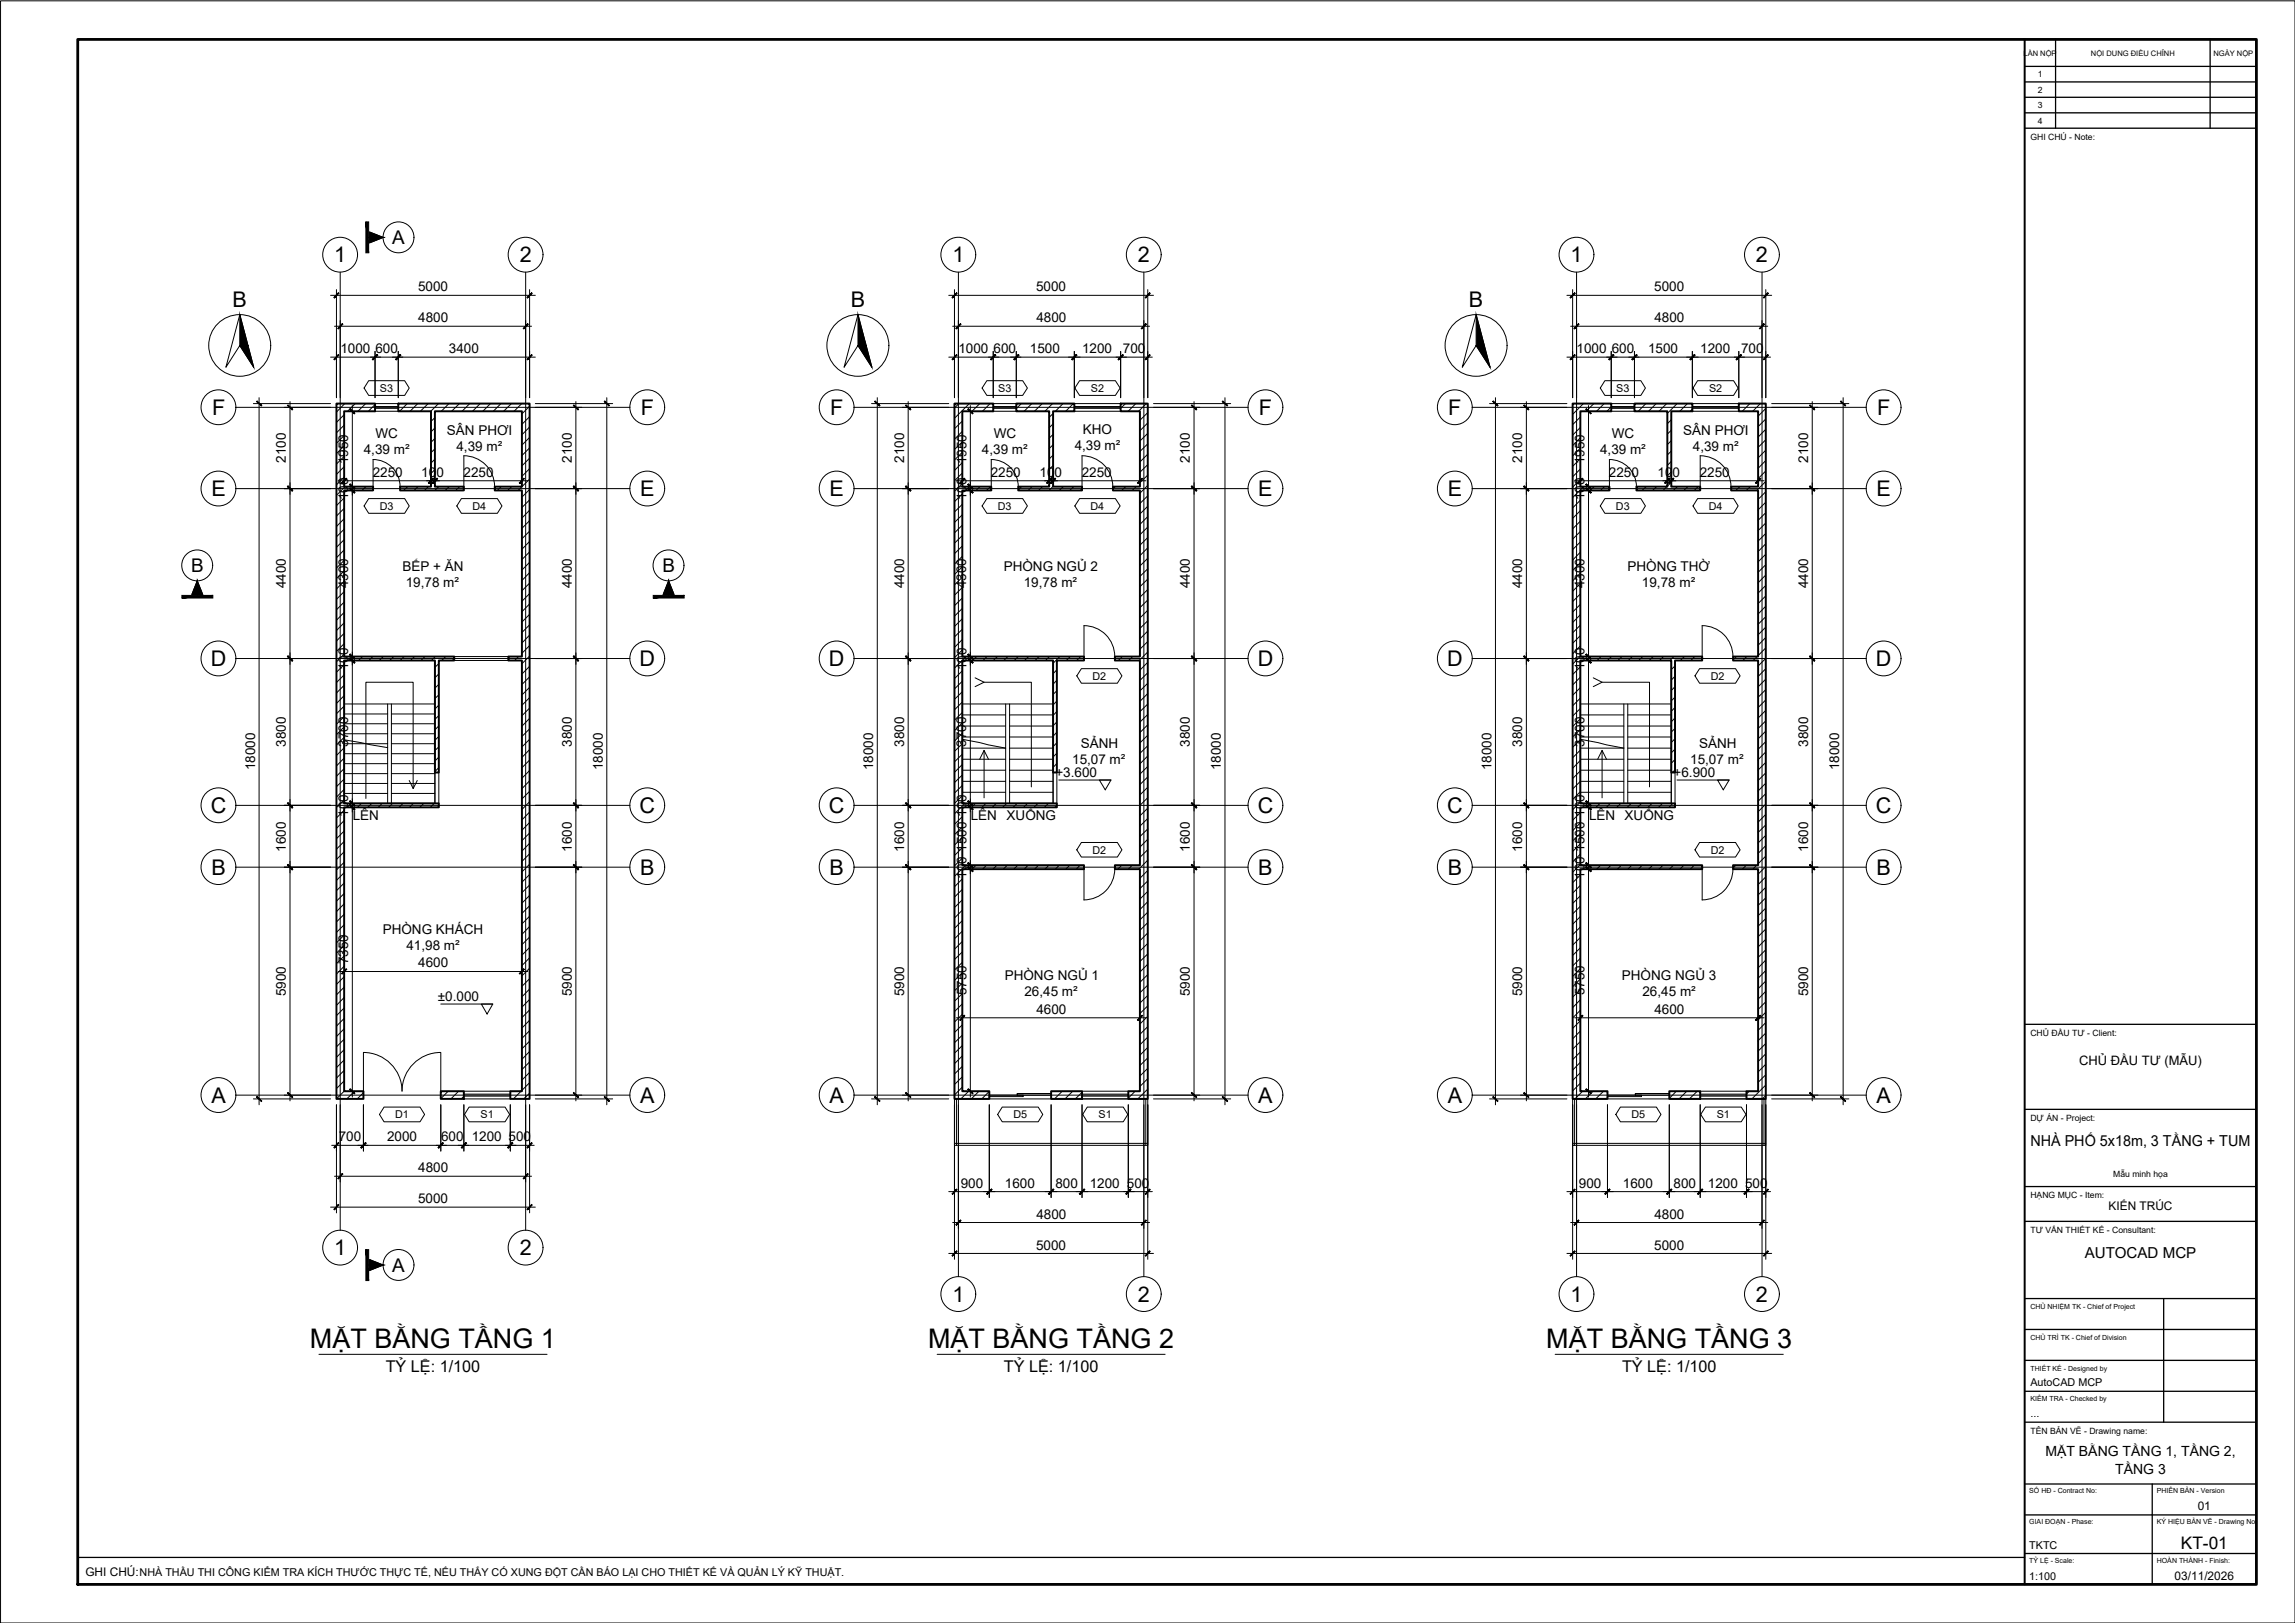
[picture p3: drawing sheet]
<svg xmlns="http://www.w3.org/2000/svg" width="594mm" height="420mm" viewBox="0 0 594 420" stroke-linecap="round" stroke-linejoin="round" font-family="sans-serif">
<defs><g id="words">
<g font-size="7">
<text x="80.2" y="349">MẶT BẰNG TẦNG 1</text>
<text x="240.3" y="349">MẶT BẰNG TẦNG 2</text>
<text x="400.3" y="349">MẶT BẰNG TẦNG 3</text>
</g>
<g font-size="5.6">
<text x="86.5" y="67.9">1</text>
<text x="134.5" y="67.9">2</text>
<text x="246.5" y="67.9">1</text>
<text x="294.5" y="67.9">2</text>
<text x="406.5" y="67.9">1</text>
<text x="454.5" y="67.9">2</text>
<text x="60.2" y="79.5">B</text>
<text x="220.2" y="79.5">B</text>
<text x="380.3" y="79.5">B</text>
<text x="54.9" y="107.5">F</text>
<text x="165.9" y="107.5">F</text>
<text x="214.9" y="107.5">F</text>
<text x="325.9" y="107.5">F</text>
<text x="374.9" y="107.5">F</text>
<text x="485.9" y="107.5">F</text>
<text x="54.7" y="128.5">E</text>
<text x="165.7" y="128.5">E</text>
<text x="214.7" y="128.5">E</text>
<text x="325.7" y="128.5">E</text>
<text x="374.7" y="128.5">E</text>
<text x="485.7" y="128.5">E</text>
<text x="54.6" y="172.5">D</text>
<text x="165.6" y="172.5">D</text>
<text x="214.6" y="172.5">D</text>
<text x="325.6" y="172.5">D</text>
<text x="374.6" y="172.5">D</text>
<text x="485.6" y="172.5">D</text>
<text x="54.6" y="210.5">C</text>
<text x="165.6" y="210.5">C</text>
<text x="214.6" y="210.5">C</text>
<text x="325.6" y="210.5">C</text>
<text x="374.6" y="210.5">C</text>
<text x="485.6" y="210.5">C</text>
<text x="54.7" y="226.5">B</text>
<text x="165.7" y="226.5">B</text>
<text x="214.7" y="226.5">B</text>
<text x="325.7" y="226.5">B</text>
<text x="374.7" y="226.5">B</text>
<text x="485.7" y="226.5">B</text>
<text x="54.7" y="285.5">A</text>
<text x="165.7" y="285.5">A</text>
<text x="214.7" y="285.5">A</text>
<text x="325.7" y="285.5">A</text>
<text x="374.7" y="285.5">A</text>
<text x="485.7" y="285.5">A</text>
<text x="86.5" y="325">1</text>
<text x="134.5" y="325">2</text>
<text x="246.5" y="337">1</text>
<text x="294.5" y="337">2</text>
<text x="406.5" y="337">1</text>
<text x="454.5" y="337">2</text>
</g>
<g font-size="4.9">
<text x="101.5" y="63.2">A</text>
<text x="49.5" y="148.1">B</text>
<text x="171.5" y="148.1">B</text>
<text x="101.5" y="329.3">A</text>
</g>
<text font-size="4.5" x="564.5" y="401">KT-01</text>
<g font-size="4.2">
<text x="99.8" y="355.2">TỶ LỆ: 1/100</text>
<text x="259.9" y="355.2">TỶ LỆ: 1/100</text>
<text x="419.9" y="355.2">TỶ LỆ: 1/100</text>
</g>
<g font-size="3.9">
<text x="525.6" y="296.7">NHÀ PHỐ 5x18m, 3 TẦNG + TUM</text>
<text x="539.6" y="325.7">AUTOCAD MCP</text>
</g>
<g font-size="3.6">
<text x="529.5" y="377">MẶT BẰNG TẦNG 1, TẦNG 2,</text>
<text x="547.6" y="381.6">TẦNG 3</text>
</g>
<g font-size="3.5">
<text x="108.2" y="75.4">5000</text>
<text x="268.2" y="75.4">5000</text>
<text x="428.2" y="75.4">5000</text>
<text x="108.3" y="83.4">4800</text>
<text x="268.3" y="83.4">4800</text>
<text x="428.3" y="83.4">4800</text>
<text x="88.1" y="91.4">1000</text>
<text x="97.2" y="91.4">600</text>
<text x="116.2" y="91.4">3400</text>
<text x="248.1" y="91.4">1000</text>
<text x="257.2" y="91.4">600</text>
<text x="266.6" y="91.4">1500</text>
<text x="280.1" y="91.4">1200</text>
<text x="290.7" y="91.4">700</text>
<text x="408.1" y="91.4">1000</text>
<text x="417.2" y="91.4">600</text>
<text x="426.6" y="91.4">1500</text>
<text x="440.1" y="91.4">1200</text>
<text x="450.7" y="91.4">700</text>
<text x="97.2" y="113.4">WC</text>
<text x="115.7" y="112.7">SÂN PHƠI</text>
<text x="257.2" y="113.4">WC</text>
<text x="280.3" y="112.4">KHO</text>
<text x="417.3" y="113.4">WC</text>
<text x="435.7" y="112.7">SÂN PHƠI</text>
<text x="74" y="119.8" transform="rotate(-90 74 119.8)">2100</text>
<text x="94.2" y="117.6">4,39 m²</text>
<text x="118.2" y="116.9">4,39 m²</text>
<text x="148.1" y="119.8" transform="rotate(-90 148.1 119.8)">2100</text>
<text x="234" y="119.8" transform="rotate(-90 234 119.8)">2100</text>
<text x="254.2" y="117.6">4,39 m²</text>
<text x="278.2" y="116.6">4,39 m²</text>
<text x="308" y="119.8" transform="rotate(-90 308 119.8)">2100</text>
<text x="394.1" y="119.8" transform="rotate(-90 394.1 119.8)">2100</text>
<text x="414.2" y="117.6">4,39 m²</text>
<text x="438.2" y="116.9">4,39 m²</text>
<text x="468.1" y="119.8" transform="rotate(-90 468.1 119.8)">2100</text>
<text x="90.1" y="120.2" transform="rotate(-90 90.1 120.2)">1950</text>
<text x="96.5" y="123.4">2250</text>
<text x="109.1" y="123.4">100</text>
<text x="120" y="123.4">2250</text>
<text x="250.2" y="120.2" transform="rotate(-90 250.2 120.2)">1950</text>
<text x="256.5" y="123.4">2250</text>
<text x="269.1" y="123.4">100</text>
<text x="280" y="123.4">2250</text>
<text x="410.1" y="120.2" transform="rotate(-90 410.1 120.2)">1950</text>
<text x="416.5" y="123.4">2250</text>
<text x="429.1" y="123.4">100</text>
<text x="440" y="123.4">2250</text>
<text x="90.1" y="129.5" transform="rotate(-90 90.1 129.5)">100</text>
<text x="250.2" y="129.5" transform="rotate(-90 250.2 129.5)">100</text>
<text x="410.1" y="129.5" transform="rotate(-90 410.1 129.5)">100</text>
<text x="104.2" y="147.7">BẾP + ĂN</text>
<text x="259.8" y="147.7">PHÒNG NGỦ 2</text>
<text x="421.3" y="147.7">PHÒNG THỜ</text>
<text x="74" y="152.3" transform="rotate(-90 74 152.3)">4400</text>
<text x="90.1" y="152.3" transform="rotate(-90 90.1 152.3)">4300</text>
<text x="105" y="151.9">19,78 m²</text>
<text x="148.1" y="152.3" transform="rotate(-90 148.1 152.3)">4400</text>
<text x="234" y="152.3" transform="rotate(-90 234 152.3)">4400</text>
<text x="250.1" y="152.3" transform="rotate(-90 250.1 152.3)">4300</text>
<text x="265" y="151.9">19,78 m²</text>
<text x="308" y="152.3" transform="rotate(-90 308 152.3)">4400</text>
<text x="394.1" y="152.3" transform="rotate(-90 394.1 152.3)">4400</text>
<text x="410.1" y="152.3" transform="rotate(-90 410.1 152.3)">4300</text>
<text x="425" y="151.9">19,78 m²</text>
<text x="468.1" y="152.3" transform="rotate(-90 468.1 152.3)">4400</text>
<text x="90.1" y="173.5" transform="rotate(-90 90.1 173.5)">100</text>
<text x="250.2" y="173.5" transform="rotate(-90 250.2 173.5)">100</text>
<text x="410.1" y="173.5" transform="rotate(-90 410.1 173.5)">100</text>
<text x="74" y="193.4" transform="rotate(-90 74 193.4)">3800</text>
<text x="90.1" y="193.4" transform="rotate(-90 90.1 193.4)">3700</text>
<text x="148.1" y="193.4" transform="rotate(-90 148.1 193.4)">3800</text>
<text x="234" y="193.4" transform="rotate(-90 234 193.4)">3800</text>
<text x="250.1" y="193.4" transform="rotate(-90 250.1 193.4)">3700</text>
<text x="277.6" y="197.9">15,07 m²</text>
<text x="279.8" y="193.7">SẢNH</text>
<text x="308" y="193.4" transform="rotate(-90 308 193.4)">3800</text>
<text x="394.1" y="193.4" transform="rotate(-90 394.1 193.4)">3800</text>
<text x="410.1" y="193.4" transform="rotate(-90 410.1 193.4)">3700</text>
<text x="437.5" y="197.9">15,07 m²</text>
<text x="439.8" y="193.7">SẢNH</text>
<text x="468.1" y="193.4" transform="rotate(-90 468.1 193.4)">3800</text>
<text x="66" y="199.4" transform="rotate(-90 66 199.4)">18000</text>
<text x="156.1" y="199.4" transform="rotate(-90 156.1 199.4)">18000</text>
<text x="226" y="199.4" transform="rotate(-90 226 199.4)">18000</text>
<text x="273.2" y="201.2">+3.600</text>
<text x="316" y="199.4" transform="rotate(-90 316 199.4)">18000</text>
<text x="386.1" y="199.4" transform="rotate(-90 386.1 199.4)">18000</text>
<text x="433.2" y="201.2">+6.900</text>
<text x="476.1" y="199.4" transform="rotate(-90 476.1 199.4)">18000</text>
<text x="90.1" y="211.5" transform="rotate(-90 90.1 211.5)">100</text>
<text x="91.3" y="212.2">LÊN</text>
<text x="250.2" y="211.5" transform="rotate(-90 250.2 211.5)">100</text>
<text x="251.3" y="212.2">LÊN</text>
<text x="260.6" y="212.2">XUỐNG</text>
<text x="410.1" y="211.5" transform="rotate(-90 410.1 211.5)">100</text>
<text x="411.3" y="212.2">LÊN XUỐNG</text>
<text x="74" y="220.5" transform="rotate(-90 74 220.5)">1600</text>
<text x="148.1" y="220.5" transform="rotate(-90 148.1 220.5)">1600</text>
<text x="234" y="220.5" transform="rotate(-90 234 220.5)">1600</text>
<text x="250.2" y="220.5" transform="rotate(-90 250.2 220.5)">1500</text>
<text x="308" y="220.5" transform="rotate(-90 308 220.5)">1600</text>
<text x="394.1" y="220.5" transform="rotate(-90 394.1 220.5)">1600</text>
<text x="410.1" y="220.5" transform="rotate(-90 410.1 220.5)">1500</text>
<text x="468.1" y="220.5" transform="rotate(-90 468.1 220.5)">1600</text>
<text x="250.2" y="227.5" transform="rotate(-90 250.2 227.5)">100</text>
<text x="410.1" y="227.5" transform="rotate(-90 410.1 227.5)">100</text>
<text x="99.1" y="241.7">PHÒNG KHÁCH</text>
<text x="105.2" y="245.9">41,98 m²</text>
<text x="90.1" y="249.6" transform="rotate(-90 90.1 249.6)">7350</text>
<text x="108.3" y="250.4">4600</text>
<text x="74" y="257.9" transform="rotate(-90 74 257.9)">5900</text>
<text x="148.1" y="257.9" transform="rotate(-90 148.1 257.9)">5900</text>
<text x="234" y="257.9" transform="rotate(-90 234 257.9)">5900</text>
<text x="250.2" y="257.6" transform="rotate(-90 250.2 257.6)">5750</text>
<text x="260.1" y="253.7">PHÒNG NGỦ 1</text>
<text x="265.2" y="257.9">26,45 m²</text>
<text x="308" y="257.9" transform="rotate(-90 308 257.9)">5900</text>
<text x="394.1" y="257.9" transform="rotate(-90 394.1 257.9)">5900</text>
<text x="410.1" y="257.6" transform="rotate(-90 410.1 257.6)">5750</text>
<text x="419.8" y="253.7">PHÒNG NGỦ 3</text>
<text x="425.2" y="257.9">26,45 m²</text>
<text x="468.1" y="257.9" transform="rotate(-90 468.1 257.9)">5900</text>
<text x="113.3" y="259.2">±0.000</text>
<text x="268.3" y="262.5">4600</text>
<text x="428.3" y="262.5">4600</text>
<text x="87.7" y="295.4">700</text>
<text x="100.2" y="295.4">2000</text>
<text x="114.2" y="295.4">600</text>
<text x="122.1" y="295.4">1200</text>
<text x="131.7" y="295.4">500</text>
<text x="108.3" y="303.4">4800</text>
<text x="108.2" y="311.4">5000</text>
<text x="248.7" y="307.5">900</text>
<text x="260.1" y="307.5">1600</text>
<text x="273.2" y="307.5">800</text>
<text x="282.1" y="307.5">1200</text>
<text x="291.7" y="307.5">500</text>
<text x="408.7" y="307.5">900</text>
<text x="420.1" y="307.5">1600</text>
<text x="433.2" y="307.5">800</text>
<text x="442.1" y="307.5">1200</text>
<text x="451.7" y="307.5">500</text>
<text x="268.3" y="315.5">4800</text>
<text x="428.3" y="315.5">4800</text>
<text x="268.2" y="323.5">5000</text>
<text x="428.2" y="323.5">5000</text>
</g>
<text font-size="3.4" x="538.2" y="275.7">CHỦ ĐẦU TƯ (MẪU)</text>
<g font-size="3.1">
<text x="545.8" y="313.2">KIẾN TRÚC</text>
<text x="568.9" y="391">01</text>
<text x="22.1" y="407.9">GHI CHÚ:NHÀ THẦU THI CÔNG KIỂM TRA KÍCH THƯỚC THỰC TẾ, NẾU THẤY CÓ XUNG ĐỘT CẦN BÁO LẠI CHO THIẾT KẾ VÀ QUẢN LÝ KỸ THUẬT.</text>
<text x="562.9" y="409">03/11/2026</text>
</g>
<g font-size="2.8">
<text x="98.4" y="101.5">S3</text>
<text x="258.4" y="101.5">S3</text>
<text x="282.4" y="101.5">S2</text>
<text x="418.4" y="101.5">S3</text>
<text x="442.4" y="101.5">S2</text>
<text x="98.3" y="132">D3</text>
<text x="122.3" y="132">D4</text>
<text x="258.3" y="132">D3</text>
<text x="282.3" y="132">D4</text>
<text x="418.3" y="132">D3</text>
<text x="442.3" y="132">D4</text>
<text x="282.8" y="176">D2</text>
<text x="442.8" y="176">D2</text>
<text x="282.8" y="221">D2</text>
<text x="442.8" y="221">D2</text>
<text x="102.3" y="289.5">D1</text>
<text x="124.4" y="289.5">S1</text>
<text x="262.3" y="289.5">D5</text>
<text x="284.4" y="289.5">S1</text>
<text x="422.3" y="289.5">D5</text>
<text x="444.4" y="289.5">S1</text>
<text x="525.6" y="358.8">AutoCAD MCP</text>
<text x="525.6" y="366.8">...</text>
<text x="525.3" y="401">TKTC</text>
<text x="525.3" y="409">1:100</text>
</g>
<g font-size="2.2">
<text x="527.5" y="20">1</text>
<text x="527.5" y="24">2</text>
<text x="527.5" y="28">3</text>
<text x="527.5" y="32">4</text>
<text x="525.6" y="36.2">GHI CHÚ - Note:</text>
<text x="525.6" y="268.2">CHỦ ĐẦU TƯ - Client:</text>
<text x="525.6" y="290.2">DỰ ÁN - Project:</text>
<text x="547" y="304.7">Mẫu minh họa</text>
<text x="525.6" y="310.2">HẠNG MỤC - Item:</text>
<text x="525.6" y="319.2">TƯ VẤN THIẾT KẾ - Consultant:</text>
<text x="525.6" y="371.2">TÊN BẢN VẼ - Drawing name:</text>
</g>
<g font-size="2">
<text x="523.8" y="14.4">LẦN NỘP</text>
<text x="541.2" y="14.4">NỘI DUNG ĐIỀU CHỈNH</text>
<text x="573" y="14.4">NGÀY NỘP</text>
</g>
<g font-size="1.8">
<text x="525.6" y="338.8">CHỦ NHIỆM TK - Chief of Project</text>
<text x="525.6" y="346.8">CHỦ TRÌ TK - Chief of Division</text>
<text x="525.6" y="354.8">THIẾT KẾ - Designed by</text>
<text x="525.6" y="362.8">KIỂM TRA - Checked by</text>
<text x="525.3" y="386.6">SỐ HĐ - Contract No:</text>
<text x="558.3" y="386.6">PHIÊN BẢN - Version</text>
<text x="525.3" y="394.6">GIAI ĐOẠN - Phase:</text>
<text x="558.3" y="394.6">KÝ HIỆU BẢN VẼ - Drawing No</text>
<text x="525.3" y="404.6">TỶ LỆ - Scale:</text>
<text x="558.3" y="404.6">HOÀN THÀNH - Finish:</text>
</g>
</g></defs>
<!-- layer: A-WALL -->
<path d="M87.1 104.5h10v2h-8v19.5h7.5v1h-7.5v43h28.5v1h-4v29h-1v-29h-23.5v37h24.5v1h-24.5v73.5h5v2h-7zM103.1 104.5h34v180h-5v-2h3v-111.5h-3.5v-1h3.5v-43h-7v-1h7v-19.5h-22.5v19.5h7.5v1h-16.5v-1h8v-19.5h-8.5zM247.1 104.5h10v2h-8v19.5h7.5v1h-7.5v43h31.5v1h-7v29h-1v-29h-23.5v37h24.5v1h-24.5v15h31.5v1h-31.5v57.5h7v2h-9zM263.1 104.5h15v2h-5.5v19.5h7.5v1h-16.5v-1h8v-19.5h-8.5zM290.1 104.5h7v180h-5v-2h3v-57.5h-6.5v-1h6.5v-53h-6.5v-1h6.5v-43h-7v-1h7v-19.5h-5zM407.1 104.5h10v2h-8v19.5h7.5v1h-7.5v43h31.5v1h-7v29h-1v-29h-23.5v37h24.5v1h-24.5v15h31.5v1h-31.5v57.5h7v2h-9zM423.1 104.5h15v2h-5.5v19.5h7.5v1h-16.5v-1h8v-19.5h-8.5zM450.1 104.5h7v180h-5v-2h3v-57.5h-6.5v-1h6.5v-53h-6.5v-1h6.5v-43h-7v-1h7v-19.5h-5zM114.1 282.5h6v2h-6zM272.1 282.5h8v2h-8zM432.1 282.5h8v2h-8z" fill="none" stroke="#000" stroke-width=".51"/>
<!-- layer: A-WALL-PATT -->
<g fill="none" stroke="#000" stroke-width=".26">
<path d="M89.1 107.4l-2 1.9M89.1 110.1l-2 2M89.1 112.7l-2 2.1M89.1 115.4l-2 2M89.1 118.2l-2 1.9M89.3 104.5l-2.2 2.2M92 104.5l-2 2M94.7 104.5l-2.1 2M97.1 104.7l-1.8 1.8M105.4 104.5l-2 2M108.1 104.5l-2 2M110.8 104.5l-2 2"/>
<path d="M112.6 108.1l-1 1M112.6 110.8l-1 1M112.6 113.5l-1 1M112.6 116.2l-1 1M112.6 118.9l-1 1M113.5 104.5l-2 2M116.2 104.5l-2 2M118.9 104.5l-2 2M121.6 104.5l-2 2M124.3 104.5l-2 2M127 104.5l-2 2M129.7 104.5l-2 2"/>
<path d="M132.4 104.5l-2 2M135.1 104.5l-2 2M137.1 105.2l-2 1.9M137.1 107.9l-2 2M137.1 110.5l-2 2.1M137.1 113.2l-2 2M137.1 116l-2 1.9M137.1 118.6l-2 2M248.2 104.5l-1.1 1.1M249.1 111.7l-2 2M249.1 119.8l-2 2M249.1 109l-2 2"/>
<path d="M249.1 114.4l-2 2M249.1 117.1l-2 2M250.9 104.5l-3.8 3.8M253.6 104.5l-2 2M256.3 104.5l-2 2M257.1 106.4l-.1 .1M264.4 104.5l-1.3 1.3M267.1 104.5l-2 2M269.8 104.5l-2 2M272.5 104.5l-2 2M272.6 109.7l-1 1M272.6 117.8l-1 1"/>
<path d="M272.6 107.1l-1 .9M272.6 112.4l-1 1.1M272.6 115.1l-1 1M275.2 104.5l-2 2M277.8 104.5l-1.9 2M291.4 104.5l-1.3 1.2M294 104.5l-2 2M296.7 104.5l-2 2M297.1 109.5l-2 2M297.1 117.6l-2 2M297.1 106.8l-2 2M297.1 112.2l-2 2"/>
<path d="M297.1 114.9l-2 2M407.2 104.5l-.1 .1M409.1 108l-2 1.9M409.1 110.7l-2 1.9M409.1 113.3l-2 2.1M409.1 116l-2 2M409.1 118.7l-2 2M409.9 104.5l-2.8 2.8M412.6 104.5l-2 2M415.3 104.5l-2 2M417.1 105.3l-1.1 1.2M423.3 104.5l-.2 .2"/>
<path d="M426.1 104.5l-2 2M428.7 104.5l-2 2M431.4 104.5l-2 2M432.6 114.1l-1 1M432.6 108.7l-1 1M432.6 111.4l-1 1M432.6 116.8l-1 1M432.6 119.5l-1 1M434.1 104.5l-2.5 2.5M436.8 104.5l-2 2M438.1 105.9l-.6 .6M450.3 104.5l-.2 .1"/>
<path d="M453 104.5l-2 2M455.7 104.5l-2 2M457.1 105.7l-2 2M457.1 108.5l-2 1.9M457.1 111.1l-2 2.1M457.1 113.8l-2 2M457.1 116.5l-2 2M457.1 119.2l-2 2M89.1 120.8l-2 2M89.1 123.5l-2 2M89.1 128.9l-2 2M89.1 131.6l-2 2"/>
<path d="M89.1 134.3l-2 2M89.1 137l-2 2M89.1 139.7l-2 2M89.3 126l-2.2 2.2M92 126l-1 1M94.7 126l-1 1M96.6 126.8l-.2 .2M105.5 126l-1 1M108.2 126l-1 1M110.9 126l-1 1M112.6 121.6l-1 1M112.6 124.2l-1 1.1"/>
<path d="M113.6 126l-1 1M116.3 126l-1.1 1M119 126l-1 1M129.7 126l-1 1M132.4 126l-1 1M137.1 121.3l-2 2M137.1 124l-3 3M137.1 126.7l-2 2M137.1 129.4l-2 2M137.1 132.1l-2 2M137.1 134.8l-2 2M137.1 137.5l-2 2"/>
<path d="M249.1 122.5l-2 2M249.1 125.2l-2 2M249.1 127.8l-2 2.1M249.1 130.6l-2 1.9M249.1 133.3l-2 2M249.1 135.9l-2 2.1M249.1 138.6l-2 2M251 126l-1 1M253.7 126l-1 1M256.4 126l-1 1M264.4 126l-.8 .8M267.1 126l-.9 1"/>
<path d="M269.8 126l-1 1M272.6 120.5l-1 1M272.6 123.2l-1 1M272.6 125.9l-1.1 1.1M275.2 126l-1 1M277.9 126l-1 1M280.1 126.5l-.5 .5M288.7 126l-.6 .6M291.4 126l-1 1M294.1 126l-1 1M297.1 120.3l-2 2M297.1 123l-2 2"/>
<path d="M297.1 125.6l-2 2.1M297.1 128.4l-2 1.9M297.1 131.1l-2 2M297.1 133.7l-2 2.1M297.1 136.4l-2 2M297.1 139.1l-2 2M409.1 129.5l-2 2M409.1 137.6l-2 2M409.1 121.4l-2 2M409.1 124.1l-2 2M409.1 132.2l-2 2M409.1 134.9l-2 2"/>
<path d="M409.9 126l-2.8 2.8M412.6 126l-1 1M415.3 126l-1 1M426.1 126l-1 1M428.8 126l-1 1M431.5 126l-1 1M432.6 122.2l-1 1M432.6 124.9l-1 1M434.2 126l-1 1M436.9 126l-1 1M439.6 126l-1 1M450.4 126l-1.1 1"/>
<path d="M453.1 126l-1.1 1M457.1 121.9l-2 2M457.1 124.6l-2.3 2.4M457.1 127.3l-2 2M457.1 130l-2 2M457.1 132.7l-2 2M457.1 135.4l-2 2M457.1 138.1l-2 2M89.1 142.4l-2 2M89.1 145.1l-2 2M89.1 147.8l-2 2M89.1 150.5l-2 2"/>
<path d="M89.1 153.2l-2 2M89.1 155.9l-2 2M89.1 158.5l-2 2.1M137.1 140.2l-2 2M137.1 142.9l-2 2M137.1 145.6l-2 2M137.1 148.3l-2 2M137.1 151l-2 2M137.1 153.7l-2 2M137.1 156.3l-2 2.1M137.1 159l-2 2M249.1 141.4l-2 1.9"/>
<path d="M249.1 144l-2 2.1M249.1 146.7l-2 2M249.1 149.4l-2 2M249.1 152.1l-2 2M249.1 154.8l-2 2M249.1 157.5l-2 2M297.1 141.8l-2 2M297.1 144.5l-2 2M297.1 147.2l-2 2M297.1 149.9l-2 2M297.1 152.6l-2 2M297.1 155.3l-2 2"/>
<path d="M297.1 158l-2 2M409.1 145.7l-2 2M409.1 140.3l-2 2M409.1 143l-2 2M409.1 148.4l-2 2M409.1 151l-2 2.1M409.1 153.8l-2 1.9M409.1 156.5l-2 2M409.1 159.1l-2 2.1M457.1 140.8l-2 2M457.1 143.5l-2 2M457.1 146.2l-2 2"/>
<path d="M457.1 148.8l-2 2.1M457.1 151.6l-2 1.9M457.1 154.3l-2 2M457.1 156.9l-2 2.1M457.1 159.6l-2 2M89.1 161.2l-2 2M89.1 164l-2 1.9M89.1 166.6l-2 2.1M89.1 169.3l-2 2M89.1 172l-2 2M89.1 174.7l-2 2M89.1 177.4l-2 2"/>
<path d="M91.1 170l-1 1M93.8 170l-1 1M96.5 170l-1 1M99.2 170l-1 1M101.9 170l-1 1M104.6 170l-1 1M107.3 170l-1 1M110 170l-1 1M112.7 170l-1 1M113.6 171.8l-1 1M113.6 174.5l-1 1M113.6 177.2l-1 .9"/>
<path d="M113.6 179.9l-1 .9M115.4 170l-1 1M117.6 170.5l-.5 .5M134.2 170l-1 1M137.1 161.8l-2 1.9M137.1 164.4l-2 2.1M137.1 167.1l-2 2M137.1 169.8l-2 2M137.1 172.5l-2 2M137.1 175.2l-2 2M137.1 177.9l-2 2M249.1 165.6l-2 2"/>
<path d="M249.1 160.2l-2 2M249.1 162.9l-2 2M249.1 168.3l-2 2M249.1 173.7l-2 2M249.1 176.4l-2 2M249.1 179.1l-2 2M250.1 170l-3 3M252.8 170l-1 1M255.5 170l-1 1M258.2 170l-1.1 1M260.9 170l-1 1M263.5 170l-.9 1"/>
<path d="M266.2 170l-1 1M269 170l-1.1 1M271.6 170l-.9 1M273.6 173.4l-1 1M273.6 176.1l-1 1M273.6 178.8l-1 1M274.3 170l-1.7 1.7M277 170l-1 1M279.7 170l-1 1M290.5 170l-1 1M293.2 170l-1 1M297.1 160.7l-2 2"/>
<path d="M297.1 163.4l-2 2M297.1 166.1l-2 2M297.1 168.8l-2.2 2.2M297.1 171.5l-2 2M297.1 174.2l-2 1.9M297.1 176.9l-2 2M297.1 179.5l-2 2.1M409.1 161.8l-2 2M409.1 164.5l-2 2M409.1 167.2l-2 2M409.1 169.9l-2 2M409.1 172.6l-2 2"/>
<path d="M409.1 175.3l-2 2M409.1 178l-2 2M411.7 170l-1 1M414.4 170l-1 1M417.1 170l-1 1M419.8 170l-1 1M422.5 170l-1 1M425.2 170l-1 1M427.9 170l-1 1M430.6 170l-1 1M433.3 170l-1 1M433.6 172.4l-1 1"/>
<path d="M433.6 175l-1 1.1M433.6 177.8l-1 1M436 170l-1 1M438.7 170l-1 1M440.6 170.8l-.2 .2M449.5 170l-.9 .8M452.1 170l-.9 1M454.8 170l-1 1M457.1 162.3l-2 2M457.1 165l-2 2M457.1 167.7l-2 2M457.1 170.4l-2 2"/>
<path d="M457.1 173.1l-2 2M457.1 175.8l-2 2M457.1 178.5l-2 2M89.1 180.1l-2 2M89.1 182.8l-2 2M89.1 185.5l-2 2M89.1 188.2l-2 2M89.1 190.9l-2 2M89.1 193.6l-2 2M89.1 196.3l-2 2M89.1 199l-2 2M113.6 182.5l-1 1.1"/>
<path d="M113.6 185.3l-1 .9M113.6 187.9l-1 1M113.6 190.6l-1 1M113.6 193.3l-1 1M113.6 196l-1 1M113.6 198.7l-1 1M137.1 180.6l-2 2M137.1 183.3l-2 2M137.1 186l-2 2M137.1 188.7l-2 2M137.1 191.4l-2 2M137.1 194.1l-2 2"/>
<path d="M137.1 196.8l-2 2M137.1 199.5l-2 2M249.1 181.7l-2 2.1M249.1 184.4l-2 2M249.1 187.2l-2 1.9M249.1 189.8l-2 2.1M249.1 192.5l-2 2M249.1 195.2l-2 2M249.1 197.9l-2 2M273.6 181.5l-1 1M273.6 184.2l-1 1M273.6 186.9l-1 1"/>
<path d="M273.6 189.6l-1 1M273.6 192.3l-1 1M273.6 195l-1 1M273.6 197.7l-1 1M297.1 182.2l-2 2M297.1 185l-2 1.9M297.1 187.6l-2 2.1M297.1 190.3l-2 2M297.1 193l-2 2M297.1 195.7l-2 2M297.1 198.4l-2 2M409.1 180.7l-2 2"/>
<path d="M409.1 183.4l-2 2M409.1 186.1l-2 2M409.1 188.8l-2 2M409.1 191.5l-2 2M409.1 194.2l-2 2M409.1 196.9l-2 2M409.1 199.6l-2 1.9M433.6 180.5l-1 .9M433.6 183.1l-1 1.1M433.6 185.8l-1 1.1M433.6 188.6l-1 .9M433.6 191.2l-1 1"/>
<path d="M433.6 193.9l-1 1M433.6 196.6l-1 1M433.6 199.3l-.7 .7M457.1 181.2l-2 2M457.1 183.9l-2 2M457.1 186.6l-2 2M457.1 189.3l-2 2M457.1 192l-2 2M457.1 194.6l-2 2.1M457.1 197.4l-2 1.9M89.1 201.7l-2 2M89.1 204.3l-2 2.1"/>
<path d="M89.1 207.1l-2 1.9M89.1 209.8l-2 2M89.1 212.4l-2 2.1M89.1 215.1l-2 2M89.1 217.8l-2 2M90.9 208l-1.1 1M93.5 208l-.9 1M96.2 208l-1 1M98.9 208l-1 1M101.6 208l-1 1M104.3 208l-1 1M107 208l-1 1"/>
<path d="M109.7 208l-1 1M112.4 208l-1 1M137.1 202.1l-2 2.1M137.1 204.9l-2 1.9M137.1 207.6l-2 2M137.1 210.2l-2 2.1M137.1 212.9l-2 2M137.1 215.6l-2 2M137.1 218.3l-2 2M249.1 200.6l-2 2M249.1 203.3l-2 2M249.1 206l-2 2"/>
<path d="M249.1 211.4l-2 2M249.1 214.1l-2 2M249.1 216.8l-2 2M249.1 219.5l-2 2M249.8 208l-2.7 2.7M252.5 208l-1 1M255.2 208l-1 1M257.9 208l-1 1M260.6 208l-1 1M263.3 208l-1 1M266 208l-1 1M268.7 208l-1.1 1"/>
<path d="M271.4 208l-1 1M273.6 208.4l-.5 .6M297.1 201.1l-2 2M297.1 203.8l-2 2M297.1 206.5l-2 2M297.1 209.2l-2 2M297.1 211.9l-2 2M297.1 214.6l-2 2M297.1 217.3l-2 2M297.1 220l-2 2M409.1 202.3l-2 2M409.1 204.9l-2 2.1"/>
<path d="M409.1 207.6l-2 2M409.1 210.4l-2 1.9M409.1 213l-2 2.1M409.1 215.7l-2 2M409.1 218.4l-2 2M411.5 208l-1.1 1M414.2 208l-1.1 1M416.8 208l-.9 1M419.5 208l-1 1M422.2 208l-1 1M424.9 208l-1 1M427.6 208l-1 1"/>
<path d="M430.3 208l-1 1M433 208l-1 1M457.1 200.1l-2 2M457.1 202.7l-2 2.1M457.1 205.4l-2 2M457.1 208.2l-2 1.9M457.1 210.8l-2 2.1M457.1 213.5l-2 2M457.1 216.2l-2 2M457.1 218.9l-2 2M89.1 220.5l-2 2M89.1 223.2l-2 2"/>
<path d="M89.1 225.9l-2 2M89.1 228.6l-2 2M89.1 231.3l-2 2M89.1 234l-2 2M89.1 236.7l-2 2M89.1 239.4l-2 2M137.1 221l-2 2M137.1 223.7l-2 2M137.1 226.4l-2 2M137.1 229.1l-2 2M137.1 231.8l-2 2M137.1 234.5l-2 2"/>
<path d="M137.1 237.2l-2 2M137.1 239.9l-2 2M249.1 222.2l-2 2M249.1 227.5l-2 2.1M249.1 230.3l-2 1.9M249.1 233l-2 2M249.1 235.6l-2 2.1M249.1 238.3l-2 2M250 224l-2.9 2.9M252.7 224l-1.1 1M255.4 224l-1 1M258 224l-.9 1"/>
<path d="M260.7 224l-1 1M263.5 224l-1.1 1M266.1 224l-1 1M268.8 224l-1 1M271.5 224l-1 1M274.2 224l-1 1M276.9 224l-1 1M279.6 224l-1 1M290.4 224l-1 1M293.1 224l-1 1M297.1 222.7l-2.3 2.3M297.1 225.3l-2 2.1"/>
<path d="M297.1 228l-2 2M297.1 230.8l-2 1.9M297.1 233.4l-2 2.1M297.1 236.1l-2 2M297.1 238.8l-2 2M409.1 221.1l-2 2M409.1 223.8l-2 2M409.1 226.5l-2 2M409.1 229.2l-2 2M409.1 231.9l-2 2M409.1 234.6l-2 2M409.1 237.3l-2 2"/>
<path d="M409.1 240l-2 2M411.6 224l-1 1M414.3 224l-1 1M417 224l-1 1M419.7 224l-1 1M422.4 224l-1 1M425.1 224l-1 1M427.8 224l-1 1M430.5 224l-1 1M433.2 224l-1 1M435.9 224l-1 1M438.5 224l-.9 1"/>
<path d="M440.6 224.7l-.4 .3M449.3 224l-.7 .7M452 224l-1 1M454.7 224l-1 1M457.1 221.6l-2 2M457.1 224.3l-2 2M457.1 227l-2 2M457.1 229.7l-2 2M457.1 232.4l-2 2M457.1 235.1l-2 2M457.1 237.8l-2 2M89.1 242.1l-2 2"/>
<path d="M89.1 244.8l-2 2M89.1 247.5l-2 2M89.1 250.1l-2 2.1M89.1 252.9l-2 1.9M89.1 255.6l-2 2M89.1 258.2l-2 2.1M137.1 242.6l-2 2M137.1 245.3l-2 2M137.1 247.9l-2 2.1M137.1 250.7l-2 1.9M137.1 253.4l-2 2M137.1 256l-2 2.1"/>
<path d="M137.1 258.7l-2 2M249.1 241l-2 2M249.1 243.7l-2 2M249.1 246.4l-2 2M249.1 249.1l-2 2M249.1 251.8l-2 2M249.1 254.5l-2 2M249.1 257.2l-2 2M249.1 259.9l-2 2M297.1 241.5l-2 2M297.1 244.2l-2 2M297.1 246.9l-2 2"/>
<path d="M297.1 249.6l-2 2M297.1 252.3l-2 2M297.1 255l-2 2M297.1 257.7l-2 2M409.1 242.7l-2 2M409.1 245.4l-2 2M409.1 248.1l-2 2M409.1 250.7l-2 2.1M409.1 253.4l-2 2M409.1 256.2l-2 1.9M409.1 258.8l-2 2.1M457.1 240.5l-2 2"/>
<path d="M457.1 243.2l-2 2M457.1 245.9l-2 2M457.1 248.5l-2 2.1M457.1 251.2l-2 2M457.1 254l-2 1.9M457.1 256.6l-2 2.1M457.1 259.3l-2 2M89.1 260.9l-2 2M89.1 263.7l-2 1.9M89.1 266.3l-2 2.1M89.1 269l-2 2M89.1 271.7l-2 2"/>
<path d="M89.1 274.4l-2 2M89.1 277.1l-2 2M89.1 279.8l-2 2M137.1 261.5l-2 1.9M137.1 264.1l-2 2M137.1 266.8l-2 2M137.1 269.5l-2 2M137.1 272.2l-2 2M137.1 274.9l-2 2M137.1 277.6l-2 2M249.1 262.6l-2 2M249.1 265.3l-2 2"/>
<path d="M249.1 268l-2 2M249.1 270.7l-2 2M249.1 273.3l-2 2.1M249.1 276.1l-2 1.9M249.1 278.8l-2 2M297.1 260.4l-2 2M297.1 263.1l-2 2M297.1 265.8l-2 2M297.1 268.5l-2 2M297.1 271.1l-2 2.1M297.1 273.9l-2 1.9M297.1 276.6l-2 2"/>
<path d="M297.1 279.2l-2 2.1M409.1 261.5l-2 2M409.1 264.2l-2 2M409.1 266.9l-2 2M409.1 269.6l-2 2M409.1 272.3l-2 2M409.1 275l-2 2M409.1 277.7l-2 2M457.1 262l-2 2M457.1 264.7l-2 2M457.1 267.4l-2 2M457.1 270.1l-2 2"/>
<path d="M457.1 272.8l-2 2M457.1 275.5l-2 2M457.1 278.2l-2 2M89.1 282.5l-2 2M91.8 282.5l-2 2M94.1 282.9l-1.6 1.6M116 282.5l-1.9 1.9M118.7 282.5l-2 2M120.1 283.8l-.7 .7M132.2 282.5l-.1 .1M134.9 282.5l-2 2M137.1 280.3l-2 2"/>
<path d="M137.1 283l-1.5 1.5M249.1 281.4l-2 2.1M250.8 282.5l-2.1 2M253.4 282.5l-2 2M256.1 282.5l-2 2M272.3 282.5l-.2 .2M275 282.5l-2 2M277.7 282.5l-2 2M280.1 282.8l-1.7 1.7M293.8 282.5l-1.7 1.8M297.1 281.9l-2.6 2.6M409.1 280.4l-2 2"/>
<path d="M409.7 282.5l-2 2M412.4 282.5l-2 2M415.1 282.5l-2 2M416.1 284.2l-.3 .3M433.9 282.5l-1.8 1.9M436.6 282.5l-1.9 2M439.3 282.5l-2 2M440.1 284.4l-.1 .1M452.8 282.5l-.7 .7M457.1 280.9l-3.6 3.6M457.1 283.6l-.9 .9"/>
</g>
<!-- layer: A-DOOR -->
<g fill="none" stroke="#000" stroke-width=".26">
<path d="M416.6 119a7 7 0 0 1 7 7M416.6 119v7M440.1 118a8 8 0 0 1 8 8M440.1 118v8M103.6 126a7 7 0 0 0-7-7v7M128 126a8 8 0 0 0-8-8l.1 8M263.6 126a7 7 0 0 0-7-7v7M288.1 126a8 8 0 0 0-8-8v8M288.6 169.9a8 8 0 0 0-8-7.9v8M440.6 162a8 8 0 0 1 8 7.9M440.6 162v8M288.6 225a8 8 0 0 1-8 8v-8"/>
<path d="M440.6 225v8M448.6 225a8 8 0 0 1-8 8M94.1 272.5a10 10 0 0 1 10 10 10 10 0 0 1 10-10M94.1 272.5v10M114.1 272.5v10M256.1 283.5h8.8v.4h-8.8zM263.3 283.1h8.8v.4h-8.8zM416.1 283.5h8.8v.4h-8.8zM423.3 283.1h8.8v.4h-8.8z"/>
</g>
<!-- layer: A-ANNO-TEXT -->
<g fill="none" stroke="#000" stroke-width=".26">
<path d="M95.4 98.6h9.3l1.2 1.9-1.2 1.9h-9.3l-1.2-1.9zM255.5 98.6h9.2l1.3 1.9-1.3 1.9h-9.2l-1.3-1.9zM279.5 98.6h9.2l1.3 1.9-1.3 1.9h-9.2l-1.3-1.9zM415.4 98.6h9.3l1.2 1.9-1.2 1.9h-9.3l-1.2-1.9zM439.4 98.6h9.3l1.2 1.9-1.2 1.9h-9.3l-1.2-1.9zM95.4 129.1h9.3l1.2 1.9-1.2 1.9h-9.3l-1.2-1.9zM119.4 129.1h9.3l1.2 1.9-1.2 1.9h-9.3l-1.1-1.9zM255.5 129.1h9.2l1.3 1.9-1.3 1.9h-9.2l-1.3-1.9zM279.5 129.1h9.2l1.3 1.9-1.3 1.9h-9.2l-1.3-1.9zM415.4 129.1h9.3l1.2 1.9-1.2 1.9h-9.3l-1.2-1.9zM439.4 129.1h9.3l1.2 1.9-1.2 1.9h-9.3l-1.2-1.9zM279.9 173.1h9.3l1.2 1.9-1.2 1.9h-9.3l-1.2-1.9z"/>
<path d="M439.9 173.1h9.4l1.1 1.9-1.1 1.9h-9.4l-1.1-1.9zM279.9 218.1h9.3l1.2 1.9-1.2 1.9h-9.3l-1.2-1.9zM439.9 218.1h9.4l1.1 1.9-1.1 1.9h-9.4l-1.1-1.9zM99.4 286.6h9.3l1.2 1.9-1.2 1.9h-9.3l-1.2-1.9zM121.4 286.6h9.3l1.2 1.9-1.2 1.9h-9.3l-1.2-1.9zM259.4 286.6h9.3l1.2 1.9-1.2 1.9h-9.3l-1.2-1.9zM281.4 286.6h9.4l1.1 1.9-1.1 1.9h-9.4l-1.1-1.9zM419.5 286.6h9.3l1.2 1.9-1.2 1.9h-9.3l-1.2-1.9zM441.5 286.6h9.2l1.3 1.9-1.3 1.9h-9.2l-1.3-1.9zM82.6 350.6h59M242.6 350.6h59M402.6 350.6h59"/>
</g>
<!-- layer: A-GLAZ -->
<g fill="none" stroke="#000" stroke-width=".26">
<path d="M97.1 104.5h6M97.1 106.5h6M97.1 105.2h6M97.1 105.7h6M257.1 104.5h6M257.1 106.5h6M257.1 105.2h6M257.1 105.7h6M278.1 104.5h12M278.1 106.5h12M278.1 105.2h12M278.1 105.7h12"/>
<path d="M417.1 104.5h6M417.1 106.5h6M417.1 105.2h6M417.1 105.7h6M438.1 104.5h12M438.1 106.5h12M438.1 105.2h12M438.1 105.7h12M120.1 284.5h12M120.1 282.5h12M120.1 283.8h12M120.1 283.3h12"/>
<path d="M280.1 284.5h12M280.1 282.5h12M280.1 283.8h12M280.1 283.3h12M440.1 284.5h12M440.1 282.5h12M440.1 283.8h12M440.1 283.3h12"/>
</g>
<!-- layer: A-OPEN -->
<path d="M117.6 171h14M117.6 170h14M112.6 200v8M113.6 200v8M272.6 200v8M273.6 200v8M432.6 200v8M433.6 200v8" fill="none" stroke="#000" stroke-width=".26"/>
<!-- layer: A-ANNO-DIMS -->
<g fill="none" stroke="#000" stroke-width=".26">
<path d="M85.6 76.5h53M87.1 75v28M137.1 75v28M245.6 76.5h53M247.1 75v28M297.1 75v28M405.6 76.5h53M407.1 75v28M457.1 75v28M85.6 92.5h13M86.6 84.5h51M88.1 83v20"/>
<path d="M95.9 92.5h8.4M97.1 91v12M101.6 92.5h37M103.1 91v12M136.1 83v20M245.6 92.5h13M246.6 84.5h51M248.1 83v20M255.9 92.5h8.4M257.1 91v12M261.6 92.5h30M263.1 91v12"/>
<path d="M278.1 91v12M288.9 92.5h9.4M290.1 91v12M296.1 83v20M405.6 92.5h13M406.6 84.5h51M408.1 83v20M415.9 92.5h8.4M417.1 91v12M421.6 92.5h30M423.1 91v12M438.1 91v12"/>
<path d="M448.9 92.5h9.4M450.1 91v12M456.1 83v20M65.6 104.5h20M67.1 103v183M73.6 105.5h12M75.1 104v181M91.2 105v179M138.6 105.5h12M138.6 104.5h20M149.1 104v181M157.1 103v183"/>
<path d="M225.6 104.5h20M227.1 103v183M233.6 105.5h12M235.1 104v181M251.2 105v179M298.6 105.5h12M298.6 104.5h20M309.1 104v181M317.1 103v183M385.6 104.5h20M387.1 103v183M393.6 105.5h12"/>
<path d="M395.1 104v181M411.2 105v179M458.6 105.5h12M458.6 104.5h20M469.1 104v181M477.1 103v183M73.6 126.5h12M87.6 124.5h49M91.2 124.8v3.4M110.4 124.5h3.4M138.6 126.5h12M233.6 126.5h12"/>
<path d="M247.6 124.5h49M251.2 124.8v3.4M270.4 124.5h3.4M298.6 126.5h12M393.6 126.5h12M407.6 124.5h49M411.2 124.8v3.4M430.4 124.5h3.4M458.6 126.5h12M73.6 170.5h12M91.2 168.8v3.4M138.6 170.5h12"/>
<path d="M233.6 170.5h12M251.2 168.8v3.4M298.6 170.5h12M393.6 170.5h12M411.2 168.8v3.4M458.6 170.5h12M73.6 208.5h12M91.2 206.8v3.4M138.6 208.5h12M233.6 208.5h12M251.2 206.8v3.4M298.6 208.5h12"/>
<path d="M393.6 208.5h12M411.2 206.8v3.4M458.6 208.5h12M73.6 224.5h12M138.6 224.5h12M233.6 224.5h12M251.2 222.8v3.4M298.6 224.5h12M393.6 224.5h12M411.2 222.8v3.4M458.6 224.5h12M87.6 251.5h49"/>
<path d="M247.6 263.5h49M407.6 263.5h49M65.6 284.5h20M73.6 283.5h12M85.9 296.5h9.4M87.1 286v28M88.1 286v20M92.6 296.5h23M94.1 286v12M112.9 296.5h8.4M114.1 286v12M118.6 296.5h15"/>
<path d="M120.1 286v12M130.9 296.5h7.4M132.1 286v12M136.1 286v20M137.1 286v28M138.6 283.5h12M138.6 284.5h20M225.6 284.5h20M233.6 283.5h12M247.1 286v40M248.1 286v32M256.1 286v24"/>
<path d="M272.1 286v24M280.1 286v24M292.1 286v24M296.1 286v32M297.1 286v40M298.6 283.5h12M298.6 284.5h20M385.6 284.5h20M393.6 283.5h12M407.1 286v40M408.1 286v32M416.1 286v24"/>
<path d="M432.1 286v24M440.1 286v24M452.1 286v24M456.1 286v32M457.1 286v40M458.6 283.5h12M458.6 284.5h20M85.6 312.5h53M86.6 304.5h51M245.6 308.5h48M246.6 316.5h51M290.9 308.5h7.4"/>
<path d="M405.6 308.5h48M406.6 316.5h51M450.9 308.5h7.4M245.6 324.5h53M405.6 324.5h53"/>
</g>
<!-- layer: 0 -->
<g fill="#000" stroke="#000" stroke-width=".26">
<path d="M87.6 75.8l-1.1 1.3 1.2-1.2zM86.4 77l1.2-1.2-1.1 1.3z"/>
<path d="M136.4 77l.1 .1 1.1-1.3zM137.6 75.8l.2 .1-1.3 1.2z"/>
<path d="M247.6 75.8l-1 1.3 1.1-1.2zM246.4 77l1.2-1.2-1 1.3z"/>
<path d="M296.4 77l.2 .1 1-1.3zM297.6 75.8l.1 .1-1.1 1.2z"/>
<path d="M407.6 75.8l-1.1 1.3 1.3-1.2zM406.4 77l1.2-1.2-1.1 1.3z"/>
<path d="M456.5 77l.1 .1 1-1.3zM457.6 75.8l.2 .1-1.2 1.2z"/>
<path d="M87.6 91.8l-1.1 1.3 1.2-1.2zM87.6 91.8l-1.1 1.3-.1-.1z"/>
<path d="M88.6 83.8l-1 1.3 1.1-1.2zM88.6 83.8l-1 1.3-.2-.1z"/>
<path d="M96.4 93l.1 .1 1.1-1.3zM97.6 91.8l.2 .1-1.3 1.2z"/>
<path d="M96.4 93l.1 .1 1.1-1.3zM97.6 91.8l.2 .1-1.3 1.2z"/>
<path d="M103.6 91.8l-1.1 1.3 1.2-1.2zM103.6 91.8l-1.1 1.3-.1-.1z"/>
<path d="M103.6 91.8l-1.1 1.3 1.2-1.2zM103.6 91.8l-1.1 1.3-.1-.1z"/>
<path d="M135.4 85l.2 .1 1-1.3zM136.6 83.8l.2 .1-1.2 1.2z"/>
<path d="M136.4 93l.1 .1 1.1-1.3zM137.6 91.8l.2 .1-1.3 1.2z"/>
<path d="M247.6 91.8l-1 1.3 1.1-1.2zM247.6 91.8l-1 1.3-.2-.1z"/>
<path d="M248.6 83.8l-1.1 1.3 1.3-1.2zM247.4 85l1.2-1.2-1.1 1.3z"/>
<path d="M256.4 93l.2 .1 1-1.3zM257.6 91.8l.1 .1-1.1 1.2z"/>
<path d="M256.4 93l.2 .1 1-1.3zM257.6 91.8l.1 .1-1.1 1.2z"/>
<path d="M263.6 91.8l-1 1.3 1.2-1.2zM263.6 91.8l-1 1.3-.2-.1z"/>
<path d="M263.6 91.8l-1 1.3 1.2-1.2zM263.6 91.8l-1 1.3-.2-.1z"/>
<path d="M277.4 93l.2 .1 1-1.3zM278.6 91.8l.1 .1-1.1 1.2z"/>
<path d="M278.6 91.8l-1 1.3 1.1-1.2zM278.6 91.8l-1 1.3-.2-.1z"/>
<path d="M290.6 91.8l-1.2 1.2 .2 .1zM290.6 91.8l.2 .1-1.2 1.2z"/>
<path d="M290.6 91.8l-1.2 1.2 .2 .1zM290.6 91.8l.2 .1-1.2 1.2z"/>
<path d="M295.4 85l.1 .1 1.1-1.3zM296.6 83.8l.2 .1-1.3 1.2z"/>
<path d="M297.6 91.8l-1 1.3 1.1-1.2zM297.6 91.8l-1 1.3-.2-.1z"/>
<path d="M407.6 91.8l-1.1 1.3 1.3-1.2zM406.4 93l1.2-1.2-1.1 1.3z"/>
<path d="M408.6 83.8l-1 1.3 1.1-1.2zM408.6 83.8l-1 1.3-.2-.1z"/>
<path d="M416.4 93l.2 .1 1-1.3zM417.6 91.8l.2 .1-1.2 1.2z"/>
<path d="M416.4 93l.2 .1 1-1.3zM417.6 91.8l.2 .1-1.2 1.2z"/>
<path d="M423.6 91.8l-1.1 1.3 1.3-1.2zM422.4 93l1.2-1.2-1.1 1.3z"/>
<path d="M423.6 91.8l-1.1 1.3 1.3-1.2zM422.4 93l1.2-1.2-1.1 1.3z"/>
<path d="M438.6 91.8l-1.2 1.2 .2 .1zM438.6 91.8l.2 .1-1.2 1.2z"/>
<path d="M438.6 91.8l-1 1.3 1.2-1.2zM438.6 91.8l-1 1.3-.2-.1z"/>
<path d="M449.4 93l.2 .1 1.1-1.3zM450.7 91.8l.1 .1-1.2 1.2z"/>
<path d="M449.4 93l.2 .1 1.1-1.3zM450.7 91.8l.1 .1-1.2 1.2z"/>
<path d="M456.6 83.8l-1.2 1.2 .2 .1zM456.6 83.8l.1 .1-1.1 1.2z"/>
<path d="M457.6 91.8l-1 1.3 1.2-1.2zM457.6 91.8l-1 1.3-.1-.1z"/>
<path d="M66.4 103.9l1.2 1.2 .1-.1zM66.4 103.9l.2-.1 1.1 1.2z"/>
<path d="M74.4 104.9l1.2 1.2 .1-.1zM74.4 104.9l.2-.1 1.1 1.2z"/>
<path d="M90.5 105.9l1.2 1.2 .1-.1zM90.5 105.9l.1-.1 1.2 1.2z"/>
<path d="M148.4 104.9l1.2 1.2 .1-.1zM148.4 104.9l.2-.1 1.1 1.2z"/>
<path d="M156.4 103.9l1.2 1.2 .1-.1zM156.4 103.9l.2-.1 1.1 1.2z"/>
<path d="M226.4 103.9l1.2 1.2 .2-.1zM226.4 103.9l.1-.1 1.3 1.2z"/>
<path d="M234.4 104.9l1.2 1.2 .2-.1zM234.4 104.9l.1-.1 1.3 1.2z"/>
<path d="M250.5 105.9l1.2 1.2 .2-.1zM250.5 105.9l.2-.1 1.2 1.2z"/>
<path d="M308.4 104.9l1.2 1.2 .2-.1zM308.4 104.9l.1-.1 1.3 1.2z"/>
<path d="M316.4 103.9l1.2 1.2 .2-.1zM316.4 103.9l.1-.1 1.3 1.2z"/>
<path d="M386.4 103.9l1.2 1.2 .1-.1zM386.4 103.9l.2-.1 1.1 1.2z"/>
<path d="M394.4 104.9l1.2 1.2 .1-.1zM394.4 104.9l.2-.1 1.1 1.2z"/>
<path d="M410.5 105.9l1.2 1.2 .2-.1zM410.5 105.9l.1-.1 1.3 1.2z"/>
<path d="M468.4 104.9l1.2 1.2 .1-.1zM468.4 104.9l.2-.1 1.1 1.2z"/>
<path d="M476.4 103.9l1.2 1.2 .1-.1zM476.4 103.9l.2-.1 1.1 1.2z"/>
<path d="M74.6 125.8l-.2 .1 1.3 1.1zM74.4 125.9l1.3 1.1-.1 .1z"/>
<path d="M74.4 125.9l1.2 1.2 .1-.1zM74.6 125.8l1.1 1.2-1.3-1.1z"/>
<path d="M89.6 123.8l-1.1 1.3 1.3-1.1zM88.4 125l1.2-1.2-1.1 1.3z"/>
<path d="M90.5 125.4l1.3 1.1-1.2-1.2zM90.5 125.4l1.3 1.1-.1 .1z"/>
<path d="M90.5 125.4l1.3 1.1-1.2-1.2zM90.5 125.4l1.3 1.1-.1 .1z"/>
<path d="M90.5 126.4l1.2 1.2 .1-.1zM90.5 126.4l.1-.1 1.2 1.2z"/>
<path d="M90.5 126.4l1.2 1.2 .1-.1zM90.5 126.4l.1-.1 1.2 1.2z"/>
<path d="M112.1 123.8l-1.2 1.2 .2 .1zM112.1 123.8l.1 .2-1.1 1.1z"/>
<path d="M112.1 123.8l-1.2 1.2 .2 .1zM112.1 123.8l.1 .2-1.1 1.1z"/>
<path d="M113.1 123.8l-1.1 1.3 1.3-1.1zM111.9 125l1.2-1.2-1.1 1.3z"/>
<path d="M113.1 123.8l-1.1 1.3 1.3-1.1zM111.9 125l1.2-1.2-1.1 1.3z"/>
<path d="M135.6 123.8l-1.2 1.2 .1 .1zM135.6 123.8l.1 .2-1.2 1.1z"/>
<path d="M148.6 125.8l-.2 .1 1.3 1.1zM148.4 125.9l1.3 1.1-.1 .1z"/>
<path d="M148.4 125.9l1.2 1.2 .1-.1zM148.6 125.8l1.1 1.2-1.3-1.1z"/>
<path d="M234.5 125.8l-.1 .1 1.4 1.1zM234.4 125.9l1.4 1.1-.2 .1z"/>
<path d="M234.4 125.9l1.2 1.2 .2-.1zM234.4 125.9l.1-.1 1.3 1.2z"/>
<path d="M249.6 123.8l-1 1.3 1.1-1.1zM249.6 123.8l-1 1.3-.2-.1z"/>
<path d="M250.5 125.4l1.4 1.1-1.2-1.2zM250.5 125.4l1.4 1.1-.2 .1z"/>
<path d="M250.5 125.4l1.4 1.1-1.2-1.2zM250.5 125.4l1.4 1.1-.2 .1z"/>
<path d="M250.5 126.4l1.2 1.2 .2-.1zM250.5 126.4l.2-.1 1.2 1.2z"/>
<path d="M250.5 126.4l1.2 1.2 .2-.1zM250.5 126.4l.2-.1 1.2 1.2z"/>
<path d="M272.1 123.8l-1.2 1.2 .2 .1zM272.1 123.8l.2 .2-1.2 1.1z"/>
<path d="M272.1 123.8l-1.2 1.2 .2 .1zM272.1 123.8l.2 .2-1.2 1.1z"/>
<path d="M273.1 123.8l-1.1 1.3 1.2-1.1zM273.1 123.8l-1.1 1.3-.1-.1z"/>
<path d="M273.1 123.8l-1.1 1.3 1.2-1.1zM273.1 123.8l-1.1 1.3-.1-.1z"/>
<path d="M294.4 125l.2 .1 1-1.3zM295.6 123.8l.2 .2-1.2 1.1z"/>
<path d="M308.5 125.8l-.1 .1 1.4 1.1zM308.4 125.9l1.4 1.1-.2 .1z"/>
<path d="M308.4 125.9l1.2 1.2 .2-.1zM308.4 125.9l.1-.1 1.3 1.2z"/>
<path d="M394.6 125.8l-.2 .1 1.3 1.1zM394.4 125.9l1.3 1.1-.1 .1z"/>
<path d="M394.4 125.9l1.2 1.2 .1-.1zM394.4 125.9l.2-.1 1.1 1.2z"/>
<path d="M409.6 123.8l-1 1.3 1.2-1.1zM409.6 123.8l-1 1.3-.2-.1z"/>
<path d="M410.6 125.3l-.1 .1 1.4 1.1zM410.5 125.4l1.4 1.1-.2 .1z"/>
<path d="M410.6 125.3l-.1 .1 1.4 1.1zM410.5 125.4l1.4 1.1-.2 .1z"/>
<path d="M410.5 126.4l1.2 1.2 .2-.1zM410.5 126.4l.1-.1 1.3 1.2z"/>
<path d="M410.5 126.4l1.2 1.2 .2-.1zM410.5 126.4l.1-.1 1.3 1.2z"/>
<path d="M430.9 125l.2 .1 1.1-1.3zM432.2 123.8l.1 .2-1.2 1.1z"/>
<path d="M430.9 125l.2 .1 1.1-1.3zM432.2 123.8l.1 .2-1.2 1.1z"/>
<path d="M433.1 123.8l-1 1.3 1.2-1.1zM433.1 123.8l-1 1.3-.2-.1z"/>
<path d="M433.1 123.8l-1 1.3 1.2-1.1zM433.1 123.8l-1 1.3-.2-.1z"/>
<path d="M454.4 125l.1 .1 1.1-1.3zM455.6 123.8l.2 .2-1.3 1.1z"/>
<path d="M468.6 125.8l-.2 .1 1.3 1.1zM468.4 125.9l1.3 1.1-.1 .1z"/>
<path d="M468.4 125.9l1.2 1.2 .1-.1zM468.4 125.9l.2-.1 1.1 1.2z"/>
<path d="M74.6 169.8l-.2 .1 1.3 1.1zM74.4 169.9l1.3 1.1-.1 .2z"/>
<path d="M74.4 169.9l1.2 1.3 .1-.2zM74.6 169.8l1.1 1.2-1.3-1.1z"/>
<path d="M90.5 169.5l1.3 1-1.2-1.2zM90.5 169.5l1.3 1-.1 .1z"/>
<path d="M90.5 169.5l1.3 1-1.2-1.2zM90.5 169.5l1.3 1-.1 .1z"/>
<path d="M90.5 170.4l1.2 1.3 .1-.2zM90.5 170.4l.1-.1 1.2 1.2z"/>
<path d="M90.5 170.4l1.2 1.3 .1-.2zM90.5 170.4l.1-.1 1.2 1.2z"/>
<path d="M148.6 169.8l-.2 .1 1.3 1.1zM148.4 169.9l1.3 1.1-.1 .2z"/>
<path d="M148.4 169.9l1.2 1.3 .1-.2zM148.6 169.8l1.1 1.2-1.3-1.1z"/>
<path d="M234.4 169.9l1.4 1.1-1.3-1.2zM234.4 169.9l1.4 1.1-.2 .2z"/>
<path d="M234.4 169.9l1.2 1.3 .2-.2zM234.4 169.9l.1-.1 1.3 1.2z"/>
<path d="M250.5 169.5l1.4 1-1.2-1.2zM250.5 169.5l1.4 1-.2 .1z"/>
<path d="M250.5 169.5l1.4 1-1.2-1.2zM250.5 169.5l1.4 1-.2 .1z"/>
<path d="M250.5 170.4l1.2 1.3 .2-.2zM250.5 170.4l.2-.1 1.2 1.2z"/>
<path d="M250.5 170.4l1.2 1.3 .2-.2zM250.5 170.4l.2-.1 1.2 1.2z"/>
<path d="M308.5 169.8l-.1 .1 1.4 1.1zM308.4 169.9l1.4 1.1-.2 .2z"/>
<path d="M308.4 169.9l1.2 1.3 .2-.2zM308.4 169.9l.1-.1 1.3 1.2z"/>
<path d="M394.6 169.8l-.2 .1 1.3 1.1zM394.4 169.9l1.3 1.1-.1 .2z"/>
<path d="M394.4 169.9l1.2 1.3 .1-.2zM394.4 169.9l.2-.1 1.1 1.2z"/>
<path d="M410.6 169.3l-.1 .2 1.4 1zM410.5 169.5l1.4 1-.2 .1z"/>
<path d="M410.6 169.3l-.1 .2 1.4 1zM410.5 169.5l1.4 1-.2 .1z"/>
<path d="M410.5 170.4l1.2 1.3 .2-.2zM410.5 170.4l.1-.1 1.3 1.2z"/>
<path d="M410.5 170.4l1.2 1.3 .2-.2zM410.5 170.4l.1-.1 1.3 1.2z"/>
<path d="M468.6 169.8l-.2 .1 1.3 1.1zM468.4 169.9l1.3 1.1-.1 .2z"/>
<path d="M468.4 169.9l1.2 1.3 .1-.2zM468.4 169.9l.2-.1 1.1 1.2z"/>
<path d="M74.6 207.8l-.2 .1 1.3 1.1zM74.4 207.9l1.3 1.1-.1 .2z"/>
<path d="M74.4 207.9l1.2 1.3 .1-.2zM74.4 207.9l.2-.1 1.1 1.2z"/>
<path d="M90.5 207.4l1.3 1.1-1.2-1.2zM90.5 207.4l1.3 1.1-.1 .2z"/>
<path d="M90.5 207.4l1.3 1.1-1.2-1.2zM90.5 207.4l1.3 1.1-.1 .2z"/>
<path d="M90.5 208.4l1.2 1.2 .1-.1zM90.5 208.4l.1-.1 1.2 1.2z"/>
<path d="M90.5 208.4l1.2 1.2 .1-.1zM90.5 208.4l.1-.1 1.2 1.2z"/>
<path d="M148.6 207.8l-.2 .1 1.3 1.1zM148.4 207.9l1.3 1.1-.1 .2z"/>
<path d="M148.4 207.9l1.2 1.3 .1-.2zM148.6 207.8l1.1 1.2-1.3-1.1z"/>
<path d="M234.4 207.9l1.4 1.1-1.3-1.2zM234.4 207.9l1.4 1.1-.2 .2z"/>
<path d="M234.4 207.9l1.2 1.3 .2-.2zM234.4 207.9l.1-.1 1.3 1.2z"/>
<path d="M250.5 207.4l1.4 1.1-1.2-1.2zM250.5 207.4l1.4 1.1-.2 .2z"/>
<path d="M250.5 207.4l1.4 1.1-1.2-1.2zM250.5 207.4l1.4 1.1-.2 .2z"/>
<path d="M250.5 208.4l1.2 1.2 .2-.1zM250.5 208.4l.2-.1 1.2 1.2z"/>
<path d="M250.5 208.4l1.2 1.2 .2-.1zM250.5 208.4l.2-.1 1.2 1.2z"/>
<path d="M308.5 207.8l-.1 .1 1.4 1.1zM308.4 207.9l1.4 1.1-.2 .2z"/>
<path d="M308.4 207.9l1.2 1.3 .2-.2zM308.4 207.9l.1-.1 1.3 1.2z"/>
<path d="M394.6 207.8l-.2 .1 1.3 1.1zM394.4 207.9l1.3 1.1-.1 .2z"/>
<path d="M394.4 207.9l1.2 1.3 .1-.2zM394.4 207.9l.2-.1 1.1 1.2z"/>
<path d="M410.6 207.3l-.1 .1 1.4 1.1zM410.5 207.4l1.4 1.1-.2 .2z"/>
<path d="M410.6 207.3l-.1 .1 1.4 1.1zM410.5 207.4l1.4 1.1-.2 .2z"/>
<path d="M410.5 208.4l1.2 1.2 .2-.1zM410.5 208.4l.1-.1 1.3 1.2z"/>
<path d="M410.5 208.4l1.2 1.2 .2-.1zM410.5 208.4l.1-.1 1.3 1.2z"/>
<path d="M468.6 207.8l-.2 .1 1.3 1.1zM468.4 207.9l1.3 1.1-.1 .2z"/>
<path d="M468.4 207.9l1.2 1.3 .1-.2zM468.4 207.9l.2-.1 1.1 1.2z"/>
<path d="M74.6 223.8l-.2 .1 1.3 1.1zM74.4 223.9l1.3 1.1-.1 .2z"/>
<path d="M74.4 223.9l1.2 1.3 .1-.2zM74.4 223.9l.2-.1 1.1 1.2z"/>
<path d="M148.6 223.8l-.2 .1 1.3 1.1zM148.4 223.9l1.3 1.1-.1 .2z"/>
<path d="M148.4 223.9l1.2 1.3 .1-.2zM148.4 223.9l.2-.1 1.1 1.2z"/>
<path d="M234.4 223.9l1.4 1.1-1.3-1.2zM234.4 223.9l1.4 1.1-.2 .2z"/>
<path d="M234.4 223.9l1.2 1.3 .2-.2zM234.4 223.9l.1-.1 1.3 1.2z"/>
<path d="M250.5 223.4l1.4 1.1-1.2-1.2zM250.5 223.4l1.4 1.1-.2 .2z"/>
<path d="M250.5 223.4l1.4 1.1-1.2-1.2zM250.5 223.4l1.4 1.1-.2 .2z"/>
<path d="M250.5 224.5l1.2 1.1 .2-.1zM250.5 224.5l.2-.2 1.2 1.2z"/>
<path d="M250.5 224.5l1.2 1.1 .2-.1zM250.5 224.5l.2-.2 1.2 1.2z"/>
<path d="M308.4 223.9l1.4 1.1-1.3-1.2zM308.4 223.9l1.4 1.1-.2 .2z"/>
<path d="M308.4 223.9l1.2 1.3 .2-.2zM308.4 223.9l.1-.1 1.3 1.2z"/>
<path d="M394.6 223.8l-.2 .1 1.3 1.1zM394.4 223.9l1.3 1.1-.1 .2z"/>
<path d="M394.4 223.9l1.2 1.3 .1-.2zM394.4 223.9l.2-.1 1.1 1.2z"/>
<path d="M410.6 223.3l-.1 .1 1.4 1.1zM410.5 223.4l1.4 1.1-.2 .2z"/>
<path d="M410.6 223.3l-.1 .1 1.4 1.1zM410.5 223.4l1.4 1.1-.2 .2z"/>
<path d="M410.5 224.5l1.2 1.1 .2-.1zM410.5 224.5l.1-.2 1.3 1.2z"/>
<path d="M410.5 224.5l1.2 1.1 .2-.1zM410.5 224.5l.1-.2 1.3 1.2z"/>
<path d="M468.4 223.9l1.3 1.1-1.1-1.2zM468.4 223.9l1.3 1.1-.1 .2z"/>
<path d="M468.4 223.9l1.2 1.3 .1-.2zM468.4 223.9l.2-.1 1.1 1.2z"/>
<path d="M89.6 250.8l-1.1 1.3 1.3-1.1zM88.4 252l1.2-1.2-1.1 1.3z"/>
<path d="M135.6 250.8l-1.2 1.2 .1 .1zM135.6 250.8l.1 .2-1.2 1.1z"/>
<path d="M249.6 262.8l-1 1.4 1.1-1.2zM249.6 262.8l-1 1.4-.2-.2z"/>
<path d="M294.4 264l.2 .2 1-1.4zM295.6 262.8l.2 .2-1.2 1.2z"/>
<path d="M409.6 262.8l-1 1.4 1.2-1.2zM409.6 262.8l-1 1.4-.2-.2z"/>
<path d="M454.4 264l.1 .2 1.1-1.4zM455.6 262.8l.2 .2-1.3 1.2z"/>
<path d="M66.6 283.8l-.2 .2 1.3 1zM66.4 284l1.3 1-.1 .2z"/>
<path d="M74.6 282.8l-.2 .2 1.3 1zM74.4 283l1.3 1-.1 .1z"/>
<path d="M87.6 295.8l-1.2 1.3 .1 .1zM87.6 295.8l.1 .2-1.2 1.2z"/>
<path d="M90.6 281.9l-.1 .1 1.3 1zM90.5 282l1.3 1-.1 .2z"/>
<path d="M94.6 295.8l-1.1 1.4 1.3-1.2zM94.6 295.8l-1.1 1.4-.1-.1z"/>
<path d="M94.6 295.8l-1.1 1.4 1.3-1.2zM94.6 295.8l-1.1 1.4-.1-.1z"/>
<path d="M114.6 295.8l-1.2 1.3 .2 .1zM114.6 295.8l.1 .2-1.1 1.2z"/>
<path d="M114.6 295.8l-1.2 1.3 .2 .1zM114.6 295.8l.1 .2-1.1 1.2z"/>
<path d="M120.6 295.8l-1 1.4 1.1-1.2zM120.6 295.8l-1 1.4-.2-.1z"/>
<path d="M120.6 295.8l-1 1.4 1.1-1.2zM120.6 295.8l-1 1.4-.2-.1z"/>
<path d="M132.6 295.8l-1.2 1.3 .1 .1zM132.6 295.8l.1 .2-1.2 1.2z"/>
<path d="M132.6 295.8l-1.2 1.3 .1 .1zM132.6 295.8l.1 .2-1.2 1.2z"/>
<path d="M137.6 295.8l-1.1 1.4 1.3-1.2zM137.6 295.8l-1.1 1.4-.1-.1z"/>
<path d="M148.6 282.8l-.2 .2 1.3 1zM148.4 283l1.3 1-.1 .1z"/>
<path d="M156.6 283.8l-.2 .2 1.3 1zM156.4 284l1.3 1-.1 .2z"/>
<path d="M226.4 284l1.4 1-1.3-1.2zM226.4 284l1.4 1-.2 .2z"/>
<path d="M234.5 282.8l-.1 .2 1.4 1zM234.4 283l1.4 1-.2 .1z"/>
<path d="M250.7 281.9l-.2 .1 1.4 1zM250.5 282l1.4 1-.2 .2z"/>
<path d="M308.5 282.8l-.1 .2 1.4 1zM308.4 283l1.4 1-.2 .1z"/>
<path d="M316.5 283.8l-.1 .2 1.4 1zM316.4 284l1.4 1-.2 .2z"/>
<path d="M386.6 283.8l-.2 .2 1.3 1zM386.4 284l1.3 1-.1 .2z"/>
<path d="M394.6 282.8l-.2 .2 1.3 1zM394.4 283l1.3 1-.1 .1z"/>
<path d="M410.6 281.9l-.1 .1 1.4 1zM410.5 282l1.4 1-.2 .2z"/>
<path d="M468.6 282.8l-.2 .2 1.3 1zM468.4 283l1.3 1-.1 .1z"/>
<path d="M476.6 283.8l-.2 .2 1.3 1zM476.4 284l1.3 1-.1 .2z"/>
<path d="M87.6 311.8l-1.1 1.4 1.2-1.2zM87.6 311.8l-1.1 1.4-.1-.1z"/>
<path d="M88.6 303.8l-1 1.4 1.1-1.2zM88.6 303.8l-1 1.4-.2-.1z"/>
<path d="M136.6 303.8l-1.2 1.3 .2 .1zM136.6 303.8l.2 .2-1.2 1.2z"/>
<path d="M136.4 313.1l.1 .1 1.1-1.4zM137.6 311.8l.2 .2-1.3 1.2z"/>
<path d="M247.6 307.8l-1 1.4 1.1-1.2zM247.6 307.8l-1 1.4-.2-.2z"/>
<path d="M248.6 315.8l-1.1 1.4 1.3-1.2zM247.4 317l1.2-1.2-1.1 1.4z"/>
<path d="M255.4 309l.1 .2 1.1-1.4zM256.6 307.8l.2 .2-1.3 1.2z"/>
<path d="M256.6 307.8l-1.1 1.4 1.3-1.2zM255.4 309l1.2-1.2-1.1 1.4z"/>
<path d="M271.4 309l.1 .2 1.1-1.4zM272.6 307.8l.2 .2-1.3 1.2z"/>
<path d="M272.6 307.8l-1.1 1.4 1.3-1.2zM271.4 309l1.2-1.2-1.1 1.4z"/>
<path d="M279.4 309l.1 .2 1.1-1.4zM280.6 307.8l.2 .2-1.3 1.2z"/>
<path d="M280.6 307.8l-1.1 1.4 1.3-1.2zM279.4 309l1.2-1.2-1.1 1.4z"/>
<path d="M291.4 309l.2 .2 1-1.4zM292.6 307.8l.1 .2-1.1 1.2z"/>
<path d="M291.4 309l.2 .2 1-1.4zM292.6 307.8l.1 .2-1.1 1.2z"/>
<path d="M295.4 317l.1 .2 1.1-1.4zM296.6 315.8l.2 .2-1.3 1.2z"/>
<path d="M297.6 307.8l-1 1.4 1.1-1.2zM297.6 307.8l-1 1.4-.2-.2z"/>
<path d="M407.6 307.8l-1.1 1.4 1.3-1.2zM406.4 309l1.2-1.2-1.1 1.4z"/>
<path d="M408.6 315.8l-1 1.4 1.1-1.2zM408.6 315.8l-1 1.4-.2-.2z"/>
<path d="M415.4 309l.2 .2 1-1.4zM416.6 307.8l.1 .2-1.1 1.2z"/>
<path d="M416.6 307.8l-1 1.4 1.1-1.2zM416.6 307.8l-1 1.4-.2-.2z"/>
<path d="M431.4 309l.2 .2 1-1.4zM432.6 307.8l.1 .2-1.1 1.2z"/>
<path d="M432.6 307.8l-1 1.4 1.1-1.2zM432.6 307.8l-1 1.4-.2-.2z"/>
<path d="M439.4 309l.2 .2 1-1.4zM440.6 307.8l.1 .2-1.1 1.2z"/>
<path d="M440.6 307.8l-1 1.4 1.1-1.2zM440.6 307.8l-1 1.4-.2-.2z"/>
<path d="M452.6 307.8l-1.1 1.2 .1 .2zM452.6 307.8l.2 .2-1.2 1.2z"/>
<path d="M452.6 307.8l-1.1 1.2 .1 .2zM452.6 307.8l.2 .2-1.2 1.2z"/>
<path d="M455.4 317l.2 .2 1-1.4zM456.6 315.8l.1 .2-1.1 1.2z"/>
<path d="M457.6 307.8l-1 1.4 1.2-1.2zM457.6 307.8l-1 1.4-.1-.2z"/>
<path d="M247.6 323.9l-1 1.3 1.1-1.2zM246.4 325l1.2-1.1-1 1.3z"/>
<path d="M296.4 325l.2 .2 1-1.3zM297.6 323.9l.1 .1-1.1 1.2z"/>
<path d="M407.6 323.9l-1.1 1.3 1.3-1.2zM406.4 325l1.2-1.1-1.1 1.3z"/>
<path d="M456.5 325l.1 .2 1-1.3zM457.6 323.9l.2 .1-1.2 1.2z"/>
</g>
<!-- layer: S-GRID -->
<g fill="none" stroke="#000" stroke-width=".26">
<path d="M88.1 70.5v248M136.1 70.5v248M248.1 70.5v260M296.1 70.5v260M408.1 70.5v260M456.1 70.5v260M61.1 105.5h102M221.1 105.5h102M381.1 105.5h102M61.1 126.5h102M221.1 126.5h102M381.1 126.5h102"/>
<path d="M61.1 170.5h102M221.1 170.5h102M381.1 170.5h102M61.1 208.5h102M221.1 208.5h102M381.1 208.5h102M61.1 224.5h102M221.1 224.5h102M381.1 224.5h102M61.1 283.5h102M221.1 283.5h102M381.1 283.5h102"/>
</g>
<!-- layer: S-GRID-IDEN -->
<g fill="none" stroke="#000" stroke-width=".26">
<circle cx="88" cy="65.9" r="4.5"/>
<circle cx="136.1" cy="65.9" r="4.5"/>
<circle cx="248.1" cy="65.9" r="4.5"/>
<circle cx="296.1" cy="65.9" r="4.5"/>
<circle cx="408.1" cy="65.9" r="4.5"/>
<circle cx="456.1" cy="65.9" r="4.5"/>
<circle cx="56.5" cy="105.4" r="4.5"/>
<circle cx="167.5" cy="105.4" r="4.5"/>
<circle cx="216.6" cy="105.4" r="4.5"/>
<circle cx="327.6" cy="105.4" r="4.5"/>
<circle cx="376.6" cy="105.4" r="4.5"/>
<circle cx="487.6" cy="105.4" r="4.5"/>
<circle cx="56.5" cy="126.5" r="4.5"/>
<circle cx="167.5" cy="126.5" r="4.5"/>
<circle cx="216.6" cy="126.5" r="4.5"/>
<circle cx="327.6" cy="126.5" r="4.5"/>
<circle cx="376.6" cy="126.5" r="4.5"/>
<circle cx="487.6" cy="126.5" r="4.5"/>
<circle cx="56.5" cy="170.5" r="4.5"/>
<circle cx="167.5" cy="170.5" r="4.5"/>
<circle cx="216.6" cy="170.5" r="4.5"/>
<circle cx="327.6" cy="170.5" r="4.5"/>
<circle cx="376.6" cy="170.5" r="4.5"/>
<circle cx="487.6" cy="170.5" r="4.5"/>
<circle cx="56.5" cy="208.5" r="4.5"/>
<circle cx="167.5" cy="208.5" r="4.5"/>
<circle cx="216.6" cy="208.5" r="4.5"/>
<circle cx="327.6" cy="208.5" r="4.5"/>
<circle cx="376.6" cy="208.5" r="4.5"/>
<circle cx="487.6" cy="208.5" r="4.5"/>
<circle cx="56.5" cy="224.5" r="4.5"/>
<circle cx="167.5" cy="224.5" r="4.5"/>
<circle cx="216.6" cy="224.5" r="4.5"/>
<circle cx="327.6" cy="224.5" r="4.5"/>
<circle cx="376.6" cy="224.5" r="4.5"/>
<circle cx="487.6" cy="224.5" r="4.5"/>
<circle cx="56.5" cy="283.5" r="4.5"/>
<circle cx="167.5" cy="283.5" r="4.5"/>
<circle cx="216.6" cy="283.5" r="4.5"/>
<circle cx="327.6" cy="283.5" r="4.5"/>
<circle cx="376.6" cy="283.5" r="4.5"/>
<circle cx="487.6" cy="283.5" r="4.5"/>
<circle cx="88" cy="323" r="4.5"/>
<circle cx="136.1" cy="323" r="4.5"/>
<circle cx="248.1" cy="335" r="4.5"/>
<circle cx="296.1" cy="335" r="4.5"/>
<circle cx="408.1" cy="335" r="4.5"/>
<circle cx="456.1" cy="335" r="4.5"/>
</g>
<!-- layer: A-FLOR-STRS -->
<g fill="none" stroke="#000" stroke-width=".26">
<path d="M89.1 171h23.5v37h-23.5zM249.1 171h23.5v37h-23.5zM252.4 175.5l2.3 1.1-2.3 1.2M254.7 176.6h12.3v27.1M409.1 171h23.5v37h-23.5zM412.4 175.5l2.3 1.1-2.3 1.2M414.7 176.6h12.3v27.1M89.1 191.5l11.2 2M89.1 182.2h23.5M89.1 197.7h11.2M89.1 195.1h11.2M89.1 192.5h11.2"/>
<path d="M89.1 189.9h11.2M89.1 187.4h11.2M89.1 184.8h11.2M100.3 182.2v25.8M101.3 182.2v25.8h11.3M101.3 197.7h11.3M101.3 195.1h11.3M101.3 192.5h11.3M101.3 189.9h11.3M101.3 187.4h11.3M101.3 184.8h11.3M249.1 191.4l11.2 2.3h-11.2"/>
<path d="M249.1 182.2h23.5M249.1 199.4h11.2M249.1 196.6h11.2M249.1 190.8h11.2M249.1 188h11.2M249.1 185.1h11.2M253.6 196.6l1.1-2.3 1.2 2.3M254.7 194.3v12.2M260.3 182.2v25.8M261.3 182.2v25.8h11.3M261.3 199.4h11.3M261.3 196.6h11.3"/>
<path d="M261.3 193.7h11.3M261.3 190.8h11.3M261.3 188h11.3M261.3 185.1h11.3M409.1 191.4l11.2 2.3h-11.2M409.1 182.2h23.5M409.1 199.4h11.2M409.1 196.6h11.2M409.1 190.8h11.2M409.1 188h11.2M409.1 185.1h11.2M413.6 196.6l1.1-2.3 1.2 2.3"/>
<path d="M414.7 194.3v12.2M420.3 182.2v25.8M421.4 182.2v25.8h11.2M421.4 199.4h11.2M421.4 196.6h11.2M421.4 193.7h11.2M421.4 190.8h11.2M421.4 188h11.2M421.4 185.1h11.2M89.1 205.4h11.2M89.1 202.8h11.2M89.1 200.3h11.2"/>
<path d="M101.3 205.4h11.3M101.3 202.8h11.3M101.3 200.3h11.3M105.9 202.1l1 2 1.1-2M106.9 204.1v-27.5h-12.2v30.1M249.1 205.1h11.2M249.1 202.3h11.2M261.3 205.1h11.3M261.3 202.3h11.3M409.1 205.1h11.2M409.1 202.3h11.2M421.4 205.1h11.2"/>
<path d="M421.4 202.3h11.2"/>
</g>
<!-- layer: A-ANNO-SYMB -->
<g fill="none" stroke="#000" stroke-width=".26">
<path d="M95.1 61.5h.8M95.7 60.1l3.5 1.4-3.5 1.4zM62.1 81.4l3.6 13.7-3.6-5.6-3.6 5.6zM222.1 81.4l3.6 13.7-3.6-5.6-3.6 5.6zM382.1 81.4l3.6 13.7-3.6-5.6-3.6 5.6zM51.1 150.4l1.4 3.5h-2.8zM51.1 153.7v.8M173.1 150.4l1.4 3.5h-2.8zM173.1 153.7v.8M274.1 201.9h13.5M284.6 201.9h3l-1.5 2.6zM434.1 201.9h13.5"/>
<path d="M444.6 201.9h3l-1.5 2.6zM114.1 259.9h13.5M124.6 259.9h3l-1.5 2.6zM95.1 327.5h.8M95.7 326.1l3.5 1.4-3.5 1.4z"/>
<circle cx="103.2" cy="61.4" r="4"/>
<circle cx="62.1" cy="89.4" r="8"/>
<circle cx="222.1" cy="89.4" r="8"/>
<circle cx="382.1" cy="89.4" r="8"/>
<circle cx="51" cy="146.4" r="4"/>
<circle cx="173.1" cy="146.4" r="4"/>
<circle cx="103.2" cy="327.5" r="4"/>
</g>
<g fill="#000" stroke="#000" stroke-width=".26">
<path d="M94.7 57.4v8h.7zM94.7 57.4h.7v8z"/>
<path d="M95.7 60.1l3.5 1.4h-3.5zM95.7 61.5v1.4l3.5-1.4z"/>
<path d="M62.1 81.4l2.1 8.1h-2.1zM62.1 89.5l3.6 5.6-1.5-5.6z"/>
<path d="M222.1 81.4l2.1 8.1h-2.1zM222.1 89.5l3.6 5.6-1.5-5.6z"/>
<path d="M382.1 81.4l2.1 8.1h-2.1zM382.1 89.5l3.6 5.6-1.5-5.6z"/>
<path d="M47.1 154.1v.7l8-.7zM47.1 154.8l8-.7v.7z"/>
<path d="M51.1 150.4v3.5h-1.4zM51.1 150.4v3.5h1.4z"/>
<path d="M169.1 154.1v.7l8-.7zM169.1 154.8l8-.7v.7z"/>
<path d="M173.1 150.4v3.5h-1.4zM173.1 150.4v3.5h1.4z"/>
<path d="M94.7 323.5v8h.7zM94.7 323.5h.7v8z"/>
<path d="M95.7 326.1l3.5 1.4h-3.5zM95.7 327.5v1.4l3.5-1.4z"/>
</g>
<!-- layer: A-FLOR-LEVL -->
<path d="M247.1 284.5h50v12h-50zM247.1 296h50M247.6 284.5v12M296.6 284.5v12M407.1 284.5h50v12h-50zM407.1 296h50M407.6 284.5v12M456.6 284.5v12" fill="none" stroke="#000" stroke-width=".26"/>
<!-- layer: A-ANNO-TTLB -->
<path d="M.1 .2h594v420h-594z" fill="none" stroke="#000" stroke-width=".26"/>
<path d="M20.1 10.2h564v400h-564z" fill="none" stroke="#000" stroke-width=".72"/>
<path d="M524.1 10.2v400" fill="none" stroke="#000" stroke-width=".51"/>
<g fill="none" stroke="#000" stroke-width=".34">
<path d="M524.1 17.2h60M532.1 10.2v23M572.1 10.2v23M524.1 33.2h60M524.1 21.2h60M524.1 25.2h60M524.1 29.2h60M524.1 265.2h60M524.1 287.2h60M524.1 307.2h60M524.1 316.2h60M524.1 336.2h60"/>
<path d="M560.1 336.2v32M524.1 344.2h60M524.1 352.2h60M524.1 368.2h60M524.1 360.2h60M524.1 384.2h60M524.1 392.2h60M557.1 384.2v26M20.1 403.2h504M524.1 402.2h60"/>
</g>
<use href="#words"/>
</svg>
